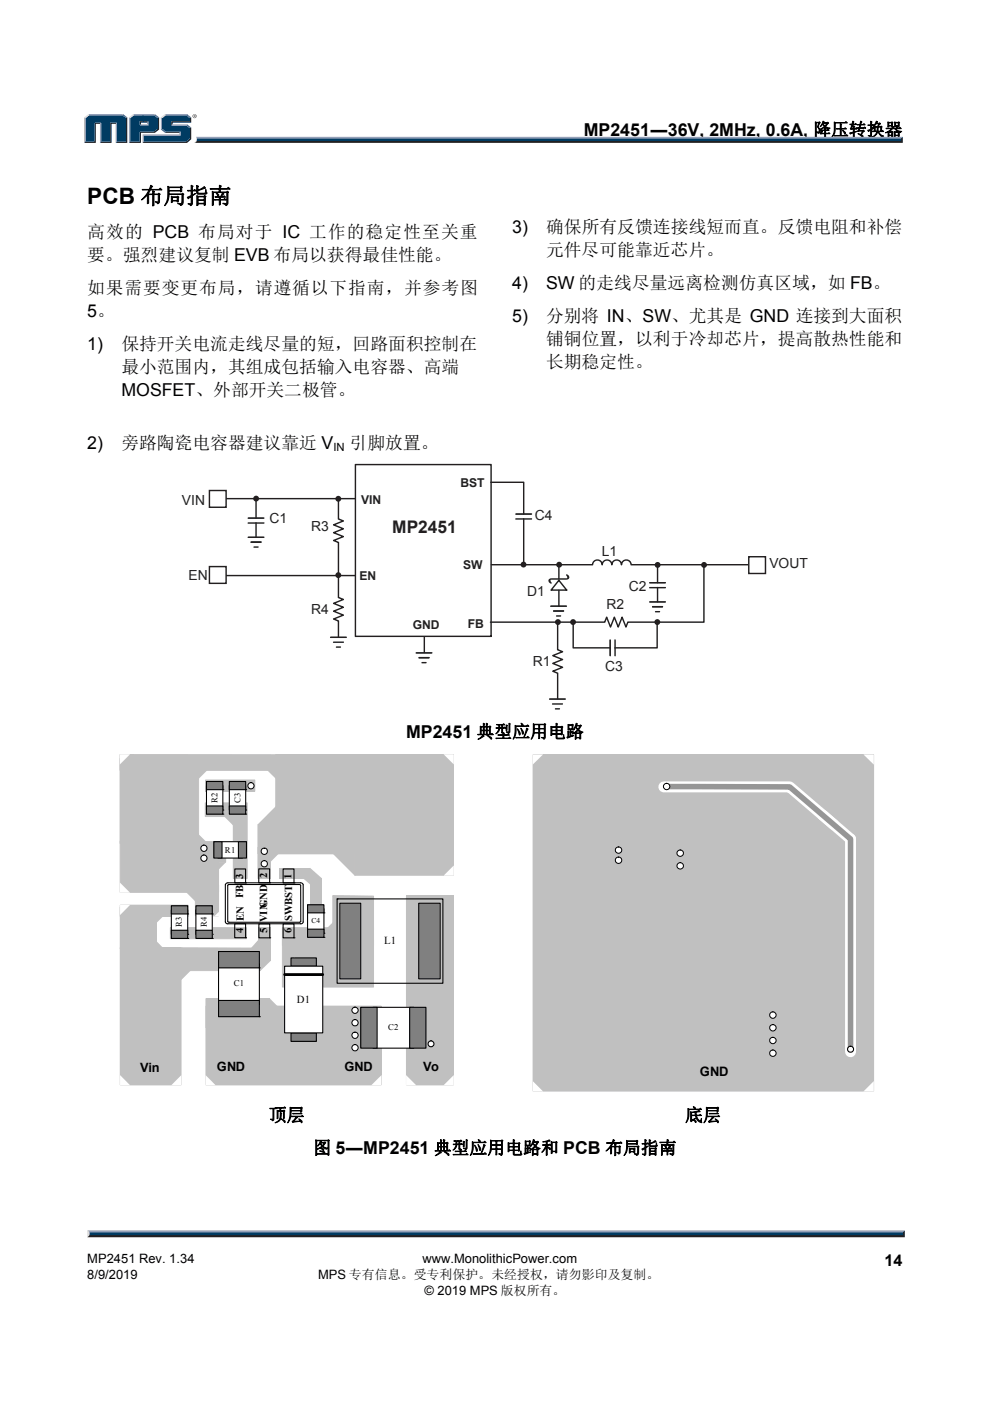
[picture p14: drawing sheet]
<svg xmlns="http://www.w3.org/2000/svg" width="210mm" height="297mm" viewBox="0 0 210 297" stroke-linecap="round" stroke-linejoin="round" font-family="sans-serif">
<defs><g id="words">
<text font-size="4.8" x="18.5" y="43.2">PCB 布局指南</text>
<g font-size="3.8">
<text x="123.8" y="28.8">MP2451―36V, 2MHz, 0.6A, 降压转换器</text>
<text x="18.5" y="50.4">高效的 PCB 布局对于 IC 工作的稳定性至关重</text>
<text x="108.6" y="49.4">3)</text>
<text x="115.8" y="49.4">确保所有反馈连接线短而直。反馈电阻和补偿</text>
<text x="18.5" y="55.3">要。强烈建议复制 EVB 布局以获得最佳性能。</text>
<text x="115.8" y="54.3">元件尽可能靠近芯片。</text>
<text x="18.5" y="62.3">如果需要变更布局，请遵循以下指南，并参考图</text>
<text x="108.6" y="61.2">4)</text>
<text x="115.8" y="61.2">SW 的走线尽量远离检测仿真区域，如 FB。</text>
<text x="18.5" y="67.1">5。</text>
<text x="108.6" y="68.2">5)</text>
<text x="115.8" y="68.2">分别将 IN、SW、尤其是 GND 连接到大面积</text>
<text x="18.5" y="74.1">1)</text>
<text x="25.7" y="74.1">保持开关电流走线尽量的短，回路面积控制在</text>
<text x="115.8" y="73.1">铺铜位置，以利于冷却芯片，提高散热性能和</text>
<text x="115.8" y="78">长期稳定性。</text>
<text x="25.7" y="79">最小范围内，其组成包括输入电容器、高端</text>
<text x="25.7" y="83.9">MOSFET、外部开关二极管。</text>
<text x="18.5" y="95.2">2)</text>
<text x="25.7" y="95.2">旁路陶瓷电容器建议靠近 V</text>
<text x="74.1" y="95.2">引脚放置。</text>
<text x="86.1" y="156.4">MP2451 典型应用电路</text>
<text x="57" y="237.7">顶层</text>
<text x="145.4" y="237.7">底层</text>
<text x="66.4" y="244.7">图 5―MP2451 典型应用电路和 PCB 布局指南</text>
</g>
<text font-size="3.7" fill="#231f20" x="83.2" y="113">MP2451</text>
<text font-size="3.4" x="187.6" y="268.4">14</text>
<g font-size="2.9" fill="#231f20">
<text x="38.6" y="107">VIN</text>
<text x="57.2" y="110.9">C1</text>
<text x="66" y="112.7">R3</text>
<text x="113.4" y="110.3">C4</text>
<text x="127.6" y="118">L1</text>
<text x="40" y="123">EN</text>
<text x="133.4" y="125.3">C2</text>
<text x="163.2" y="120.4">VOUT</text>
<text x="66" y="130.2">R4</text>
<text x="111.8" y="126.3">D1</text>
<text x="128.6" y="129.1">R2</text>
<text x="113" y="141.3">R1</text>
<text x="128.4" y="142.2">C3</text>
</g>
<text font-size="2.8" x="148.4" y="228.1">GND</text>
<g font-size="2.7">
<text x="29.8" y="227.3">Vin</text>
<text x="46" y="227.1">GND</text>
<text x="73.1" y="227">GND</text>
<text x="89.7" y="227.1">Vo</text>
<text x="18.5" y="267.7">MP2451 Rev. 1.34</text>
<text x="89.6" y="267.7">www.MonolithicPower.com</text>
<text x="18.5" y="271.1">8/9/2019</text>
<text x="67.5" y="271.1">MPS 专有信息。受专利保护。未经授权，请勿影印及复制。</text>
<text x="90" y="274.6">© 2019 MPS 版权所有。</text>
</g>
<g font-size="2.6" fill="#231f20">
<text x="76.6" y="106.8">VIN</text>
<text x="97.7" y="103.3">BST</text>
<text x="76.3" y="122.9">EN</text>
<text x="98.2" y="120.7">SW</text>
<text x="87.5" y="133.3">GND</text>
<text x="99.2" y="133.1">FB</text>
</g>
<text font-size="2.4" x="70.7" y="95.5">IN</text>
<g font-size="2.3">
<text x="51.6" y="190.5" transform="rotate(-90 51.6 190.5)">FB</text>
<text x="51.6" y="186.4" transform="rotate(-90 51.6 186.4)">3</text>
<text x="56.7" y="186.2" transform="rotate(-90 56.7 186.2)">2</text>
<text x="61.8" y="186.4" transform="rotate(-90 61.8 186.4)">1</text>
<text x="51.6" y="197.9" transform="rotate(-90 51.6 197.9)">4</text>
<text x="51.7" y="195.2" transform="rotate(-90 51.7 195.2)">EN</text>
<text x="56.7" y="195.5" transform="rotate(-90 56.7 195.5)">VIN</text>
<text x="56.7" y="192.5" transform="rotate(-90 56.7 192.5)">GND</text>
<text x="56.7" y="197.9" transform="rotate(-90 56.7 197.9)">5</text>
<text x="61.8" y="197.9" transform="rotate(-90 61.8 197.9)">6</text>
<text x="62" y="195.2" transform="rotate(-90 62 195.2)">SWBST</text>
<text x="81.5" y="200.2">L1</text>
<text x="62.9" y="212.6">D1</text>
</g>
<g font-size="1.8">
<text x="46.1" y="170.2" transform="rotate(-90 46.1 170.2)">R2</text>
<text x="51" y="170.2" transform="rotate(-90 51 170.2)">C3</text>
<text x="47.7" y="180.8">R1</text>
<text x="38.6" y="196.6" transform="rotate(-90 38.6 196.6)">R3</text>
<text x="43.9" y="196.6" transform="rotate(-90 43.9 196.6)">R4</text>
<text x="49.6" y="209.1">C1</text>
<text x="82.3" y="218.4">C2</text>
</g>
<text font-size="1.6" x="66.1" y="195.6">C4</text>
</g></defs>
<path d="M18.9 261.6h172.6l.4 .7h-173.4z" fill="#231f20"/>
<path d="M18.5 260.9h173.4l-.4 .7h-172.6z" fill="#94a0b8"/>
<path d="M191.9 260.9v1.4l-.4-.4v-.6z" fill="#001039"/>
<path d="M18.9 261.3h172.6v.6h-172.6z" fill="#003b62"/>
<path d="M18.5 260.9l.4 .4v.6l-.4 .4z" fill="#dcdddf"/>
<path d="M41.6 29h149.9l-.4 .7h-149.4z" fill="#94a0b8"/>
<path d="M41.7 29.7h149.4l.4 .6h-150.3l.4-.3z" fill="#231f20"/>
<path d="M191.1 29.4l.4-.4v1.3l-.4-.4z" fill="#001039"/>
<path d="M41.8 29.4h149.3v.5h-149.4z" fill="#003b62"/>
<path d="M41.6 29l.2 .4-.1 .5-.5 .4 .4-.5z" fill="#dcdddf"/>
<path d="M29.6 26.6l.3-.3h1.3l.3 .3z" fill="#94a0b8"/>
<g fill="#003b62">
<path d="M18.1 25.1l.8-.6h7l.8 .6v4.9h-1.9v-4h-1.4v4h-1.9v-4h-1.4v4h-2z"/>
<path d="M27.6 25.1l.8-.6h2.1v1.2h-.9v.9h1.9v-.9h-1.3v-1.2h2.5l.8 .6v2.2l-.8 .6h-3.1v2.1h-2z"/>
<path d="M30.5 28.7h7.8v-.8h-3.2l-.8-.6v-2.2l.8-.6h4.4l.8 .6v.6h-3.9v.9h3.1l.8 .6v2.1l-.8 .7h-9z"/>
</g>
<path d="M35 24.3h4.7" fill="none" stroke="#94a0b8" stroke-width=".26"/>
<path d="M34.1 24.9l.9-.7 .2 .3-.8 .6z" fill="#dcdddf"/>
<path d="M34.2 24.9v2.6" fill="none" stroke="#94a0b8" stroke-width=".26"/>
<path d="M34.1 27.5l.3-.2 .8 .6-.2 .2z" fill="#547194"/>
<path d="M35 28h3.3" fill="none" stroke="#001039" stroke-width=".26"/>
<g fill="#94a0b8">
<path d="M30.2 28.5h7.9v-.4l.2-.2v.8h-7.8z"/>
<path d="M30.2 28.5l.3 .2v1.3l-.3 .3z"/>
</g>
<path d="M36.4 25.7h3.9v-.6l.3-.2v1.1h-4v.3l-.2 .3z" fill="#001039"/>
<path d="M36.4 26.5h3.3" fill="none" stroke="#94a0b8" stroke-width=".26"/>
<path d="M39.7 26.3l.9 .7-.3 .2-.8-.6z" fill="#547194"/>
<g fill="#001039">
<path d="M30.2 30.3l.3-.3h9l.8-.7v-2.1l.3-.2v2.5l-.9 .8z"/>
<path d="M29.6 27.9h3.1l.8-.6v-2.2l.3-.2v2.6l-.9 .6h-3v2.2h-2.6l.3-.3h2z"/>
</g>
<path d="M32.9 24.2l.9 .7-.3 .2-.8-.6z" fill="#547194"/>
<path d="M28.2 24.3h4.7" fill="none" stroke="#94a0b8" stroke-width=".26"/>
<path d="M27.3 24.9l.9-.7 .2 .3-.8 .6z" fill="#dcdddf"/>
<path d="M27.5 24.9v5.4" fill="none" stroke="#94a0b8" stroke-width=".26"/>
<path d="M31.2 26l.3-.3v.9l-.3-.3z" fill="#94a0b8"/>
<g fill="#001039">
<path d="M29.6 25.7h1.9l-.3 .3h-1.3v.3l-.3 .3z"/>
<path d="M26.7 25.1l.3-.2v5.4h-2.5l.3-.3h1.9z"/>
</g>
<path d="M26.1 24.2l.9 .7-.3 .2-.8-.6z" fill="#547194"/>
<path d="M18.7 24.3h7.4" fill="none" stroke="#94a0b8" stroke-width=".26"/>
<path d="M17.9 24.9l.8-.7 .2 .3-.8 .6z" fill="#dcdddf"/>
<path d="M18 24.9v5.4" fill="none" stroke="#94a0b8" stroke-width=".26"/>
<path d="M20.1 26h1.4l-.3 .3h-.9v4h-2.4l.2-.3h2z" fill="#001039"/>
<path d="M21.3 26v4.3" fill="none" stroke="#94a0b8" stroke-width=".26"/>
<path d="M23.4 26h1.4l-.3 .3h-.8v4h-2.5l.3-.3h1.9z" fill="#001039"/>
<path d="M24.7 26v4.3" fill="none" stroke="#94a0b8" stroke-width=".26"/>
<path d="M39.7 24.2l.9 .7-.3 .2-.8-.6z" fill="#547194"/>
<g fill="#231f20">
<path d="M75.3 98.4h29l-.1 36.7-.2-.2v-36.4l.1 .2h-28.7l.1-.2v36.4l-.1-.1h28.8l.1 .2h-29z"/>
<path d="M71.7 105.4l.2 .2v4.5l-.1-.2 1.1 .4 .1 .2-2.2 .9v-.3l2.1 .9 .1 .2-2.2 .9v-.3l2.1 .8 .1 .2-2.2 .9v-.2l1.1 .5v11.7l-.1-.2 1.1 .5 .1 .2-2.2 .9v-.3l2.2 .9-.1 .2-2.1 .8v-.3l2.2 1-.1 .2-2.1 .8v-.3l1.1 .5v3.6l-.3-.1v-3.5l.1 .2-1-.4-.1-.2 2.2-.9v.3l-2.1-.9-.1-.2 2.2-.9v.3l-2.1-.8-.1-.2 2.2-.9v.2l-1.2-.5v-11.7l.1 .2-1-.5-.1-.2 2.2-.9v.3l-2.2-.9 .1-.2 2.1-.8v.3l-2.2-1 .1-.2 2.1-.8v.3l-1.2-.6z"/>
<path d="M103.9 131.8h24.4l-.2 .1 .4-1.1 .2-.1 .9 2.2h-.3l.9-2.1 .2-.1 .9 2.2h-.3l.8-2.1 .2-.1 .9 2.2h-.3l.6-1.1h16.1l-.1 .1v-12.2l.3 .1v12.1a.71 .71 0 0 1-.9 .2h-15.4l.1-.1-.4 1-.2 .1-.9-2.2h.3l-.8 2.1-.2 .1-.9-2.2h.3l-.9 2.1-.2 .1-.9-2.2h.3l-.6 1.2h-24.2z"/>
<path d="M118.2 131.7l.2 .2v5.9l-.1-.2 1.1 .4 .1 .2-2.2 .9v-.2l2.2 .9-.1 .2-2.1 .8v-.3l2.2 .9-.1 .2-2.1 .9v-.3l1.1 .5-.1 5.6-.2-.2v-5.4l.1 .2-1-.4-.1-.2 2.2-1v.3l-2.2-.9 .1-.2 2.1-.8v.3l-2.2-.9 .1-.2 2.1-.9v.3l-1.2-.6z"/>
<path d="M40.8 24.6a.45 .45 0 0 1 .9 0 .45 .45 0 0 1-.9 0zM40.9 24.6a.36 .36 0 0 0 .7 0 .36 .36 0 0 0-.7 0zM41.1 24.4l.3 .1 .1 .4-.2-.2-.2 .2zM41.2 24.4v.2h.1z"/>
<circle cx="54.3" cy="105.7" r=".62"/>
<circle cx="71.8" cy="105.8" r=".62"/>
<circle cx="71.8" cy="121.9" r=".62"/>
<circle cx="111" cy="119.7" r=".62"/>
<circle cx="118.6" cy="119.7" r=".62"/>
<circle cx="139.4" cy="131.9" r=".62"/>
<circle cx="121.5" cy="131.9" r=".62"/>
<circle cx="118.3" cy="131.9" r=".62"/>
</g>
<path d="M70.1 135.1h3.3" fill="none" stroke="#231f20" stroke-width=".21"/>
<g fill="#231f20">
<path d="M70 135.1h3.6l-.2 .2h-2.2h-1.1z"/>
<path d="M70.6 136.1h2.4l-.2 .2h-1.6h-.5z"/>
<path d="M71.2 137.1h1.1l-.1 .2h-.3h-.5z"/>
</g>
<path d="M116.6 148.2h3.3" fill="none" stroke="#231f20" stroke-width=".21"/>
<g fill="#231f20">
<path d="M116.5 148.1h3.5l-.1 .3h-2.8h-.5z"/>
<path d="M117.1 149.2h2.3l-.1 .2h-1.7h-.4z"/>
<path d="M117.7 150.2h1.1l-.2 .2h-.8z"/>
<path d="M89.9 134.9l.3 .2-.1 3.4-.3-.2z"/>
</g>
<path d="M88.3 138.4h3.3" fill="none" stroke="#231f20" stroke-width=".21"/>
<g fill="#231f20">
<path d="M88.2 138.4h3.5l-.1 .2h-2.8h-.5z"/>
<path d="M88.8 139.4h2.3l-.1 .2h-1.7h-.4z"/>
<path d="M89.4 140.4h1.1l-.2 .2h-.8z"/>
</g>
<path d="M52.7 113.9h3.3" fill="none" stroke="#231f20" stroke-width=".21"/>
<g fill="#231f20">
<path d="M52.5 113.8h3.6l-.2 .3h-2.2h-1.1z"/>
<path d="M53.2 114.9h2.3l-.2 .2h-.8h-1.2z"/>
<path d="M53.8 115.9h1.1l-.2 .2h-.5h-.3z"/>
<path d="M53.2 114.8h2.3l-.2 .3h-1.6h-.4z"/>
<path d="M54.2 110.7l.3 .2-.1 3.1-.2-.1z"/>
</g>
<path d="M52.7 109.9h3.3" fill="none" stroke="#231f20" stroke-width=".21"/>
<g fill="#231f20">
<path d="M52.5 109.8h3.6l-.2 .2h-2.2h-1.1z"/>
<path d="M52.5 110.8h3.6l-.2 .2h-2.7h-.6z"/>
<path d="M54.2 105.9l.3 .2-.1 3.9-.2-.2z"/>
<circle cx="139.5" cy="119.8" r=".62"/>
<circle cx="149.3" cy="119.8" r=".62"/>
</g>
<path d="M137.8 127.6h3.3" fill="none" stroke="#231f20" stroke-width=".21"/>
<g fill="#231f20">
<path d="M137.7 127.5h3.6l-.2 .3h-2.8h-.5z"/>
<path d="M138.3 128.6h2.3l-.1 .2h-1.7h-.4z"/>
<path d="M138.9 129.6h1.1l-.1 .2h-.6h-.3z"/>
<path d="M138.3 128.6h2.3l-.1 .2h-.8h-1.3z"/>
<path d="M139.4 124.4l.2 .2-.1 3.1-.2-.1z"/>
</g>
<path d="M137.8 123.6h3.3" fill="none" stroke="#231f20" stroke-width=".21"/>
<g fill="#231f20">
<path d="M137.7 123.5h3.6l-.2 .2h-3.3z"/>
<path d="M137.7 124.5h3.6l-.2 .2h-2.8h-.5z"/>
<path d="M139.4 119.6l.2 .2-.1 3.9-.2-.2z"/>
<path d="M111 109.9l.2 .1v9.9l-.3-.1z"/>
</g>
<path d="M109.4 109h3.3" fill="none" stroke="#231f20" stroke-width=".21"/>
<g fill="#231f20">
<path d="M109.3 108.9h3.6l-.2 .2h-2.7h-.6z"/>
<path d="M109.3 110h3.6l-.2 .2h-2.2h-1.1z"/>
<path d="M104 102.2h7.2v6.9l-.3-.1v-6.8l.2 .2h-7z"/>
<path d="M130.3 137.3l9.1-.1-.2 .1v-5.5l.3-.1v5.8h-9.1z"/>
</g>
<path d="M129.4 135.7v3.3" fill="none" stroke="#231f20" stroke-width=".21"/>
<g fill="#231f20">
<path d="M129.3 135.6l.3 .1-.1 3.5-.2-.2z"/>
<path d="M130.4 135.6l.2 .1-.1 3.5-.2-.2z"/>
<path d="M121.5 132l.2 .2v5.2l-.1-.2h7.8l.1 .2-8 .1z"/>
<path d="M104.1 119.7l21.6-.1-.2 .1a1.17 1.17 0 0 1 1.2-1.1 1.17 1.17 0 0 1 1.2 1.1l-.2-.1-.1 .1a1.16 1.16 0 0 1 1.2-1.1 1.16 1.16 0 0 1 1.1 1.2l-.1 .1a1.05 1.05 0 0 1 .4-1.2 1.05 1.05 0 0 1 1.3 .1l.3 .4 .2 .5-.2 .2a1.05 1.05 0 0 1 .4-1.2 1.05 1.05 0 0 1 1.3 .1l.4 .4 .1 .5-.1-.1 24.9 .1-.2 .2-24.8-.1a.9 .9 0 0 0-.9-.9 .9 .9 0 0 0-.9 .8l-.2-.1-.1 .2a.87 .87 0 0 0-.9-.9 .87 .87 0 0 0-.9 .8l-.1-.1-.2 .2a.87 .87 0 0 0-.8-.9 .87 .87 0 0 0-.9 .8l-.3 .1a.92 .92 0 0 0-.9-.9 .92 .92 0 0 0-.9 .9l-21.6 .1z"/>
<path d="M118.4 123l.3-.1 1.6 2.3h-.2l-1.7-2.1h.3l-1.7 2.1-.1-.2h3.3l.1 .2h-3.6z"/>
<path d="M116.4 122.9a4 4 0 0 1 2.5-.3h.6a.5 .5 0 0 0 .8-.2l-.2-.6a.57 .57 0 0 1 .7 .6 .57 .57 0 0 1-.8 .5h-2.4a.5 .5 0 0 0-.8 .2l.2 .6a.57 .57 0 0 1-.6-.8z"/>
<path d="M118.5 125l.2 .2-.1 3.4-.2-.2z"/>
<path d="M118.5 119.8l.2 .1-.1 3-.2-.2z"/>
</g>
<path d="M116.8 128.5h3.3" fill="none" stroke="#231f20" stroke-width=".21"/>
<g fill="#231f20">
<path d="M116.7 128.5h3.6l-.2 .2h-2.7h-.6z"/>
<path d="M117.3 129.5h2.4l-.2 .2h-.8h-1.3z"/>
<path d="M117.9 130.5h1.1l-.1 .2h-.9z"/>
<path d="M117.3 129.5h2.3l-.1 .2h-.8h-1.3z"/>
</g>
<path d="M44.4 104h3.6v3.6h-3.6zM48 105.7h27.4M158.8 118h3.6v3.6h-3.6zM44.4 120.1h3.6v3.6h-3.6zM47.9 122h27.5" fill="none" stroke="#231f20" stroke-width=".3"/>
<path d="M41.4 187.5l5 .1v6.6h-5z" fill-rule="evenodd" fill="#c0c0c0"/>
<path d="M41.4 187.5l5 .1v6.6h-5z" fill="none" stroke="#c0c0c0" stroke-width=".21"/>
<path d="M25.5 178.3l20.9 .2v10.7h-20.9z" fill-rule="evenodd" fill="#c0c0c0"/>
<path d="M25.5 178.3l20.9 .2v10.7h-20.9z" fill="none" stroke="#c0c0c0" stroke-width=".21"/>
<path d="M54.7 174.8l20.2 .1v6.1h-20.2z" fill-rule="evenodd" fill="#c0c0c0"/>
<path d="M54.7 174.8l20.2 .1v6.1h-20.2z" fill="none" stroke="#c0c0c0" stroke-width=".21"/>
<path d="M58.5 160h37.7v21h-37.7z" fill="#c0c0c0"/>
<path d="M58.5 160h37.7v21h-37.7z" fill="none" stroke="#c0c0c0" stroke-width=".21"/>
<path d="M43.6 165.4h10.4v2.4h-10.4z" fill="#c0c0c0"/>
<path d="M43.6 165.4h10.4v2.4h-10.4z" fill="none" stroke="#c0c0c0" stroke-width=".21"/>
<path d="M49.5 173.2h2.9v13.1h-2.9z" fill="#c0c0c0"/>
<path d="M49.5 173.2h2.9v13.1h-2.9z" fill="none" stroke="#c0c0c0" stroke-width=".21"/>
<path d="M42.3 178.6h5.6v4.2h-5.6z" fill="#c0c0c0"/>
<path d="M42.3 178.6h5.6v4.2h-5.6z" fill="none" stroke="#c0c0c0" stroke-width=".21"/>
<path d="M43.5 170.2h8.9v2.9h-8.9z" fill="#c0c0c0"/>
<path d="M43.5 170.2h8.9v2.9h-8.9z" fill="none" stroke="#c0c0c0" stroke-width=".21"/>
<path d="M54.7 179.7h2.6v6.6h-2.6z" fill="#c0c0c0"/>
<path d="M54.7 179.7h2.6v6.6h-2.6z" fill="none" stroke="#c0c0c0" stroke-width=".21"/>
<path d="M25.5 191.9h14.4v2.4h-14.4z" fill="#c0c0c0"/>
<path d="M25.5 191.9h14.4v2.4h-14.4z" fill="none" stroke="#c0c0c0" stroke-width=".21"/>
<path d="M36.1 196.7h16.2v2.3h-16.2z" fill-rule="evenodd" fill="#c0c0c0"/>
<path d="M36.1 196.7h16.2v2.3h-16.2z" fill="none" stroke="#c0c0c0" stroke-width=".21"/>
<g fill="#c0c0c0">
<path d="M59.3 184h6.4v2.3h-6.4z"/>
<path d="M65.8 186.2h2.4v6.8h-2.4z"/>
<path d="M43.7 211.7h13.4v6.2h-13.4z"/>
</g>
<path d="M43.7 211.7h13.4v6.2h-13.4z" fill="none" stroke="#c0c0c0" stroke-width=".21"/>
<path d="M86.2 189.9h10v40.1h-10z" fill="#c0c0c0"/>
<path d="M86.2 189.9h10v40.1h-10z" fill="none" stroke="#c0c0c0" stroke-width=".21"/>
<path d="M70.6 189.9l8.6 .1v7.1h-8.6z" fill-rule="evenodd" fill="#c0c0c0"/>
<path d="M70.6 189.9l8.6 .1v7.1h-8.6z" fill="none" stroke="#c0c0c0" stroke-width=".21"/>
<path d="M59.9 199l19.3 .2v10.1h-19.3z" fill-rule="evenodd" fill="#c0c0c0"/>
<path d="M59.9 199l19.3 .2v10.1h-19.3z" fill="none" stroke="#c0c0c0" stroke-width=".21"/>
<path d="M59.9 196.7h19.3v3.7h-19.3z" fill-rule="evenodd" fill="#c0c0c0"/>
<path d="M59.9 196.7h19.3v3.7h-19.3z" fill="none" stroke="#c0c0c0" stroke-width=".21"/>
<path d="M54.7 196.6h2.7v7.1h-2.7z" fill="#c0c0c0"/>
<path d="M33.6 200.9l21.6 .1v4.8h-21.6z" fill-rule="evenodd" fill="#c0c0c0"/>
<path d="M33.6 200.9l21.6 .1v4.8h-21.6z" fill="none" stroke="#c0c0c0" stroke-width=".21"/>
<path d="M55 199l-.1 3.1h-2.6z" fill="#c0c0c0"/>
<path d="M41.6 192.9h3.4v5.2h-3.4z" fill="#fff"/>
<path d="M41.6 192.9h3.4v5.2h-3.4zM45 198.1h.1" fill="none" stroke="#000" stroke-width=".23"/>
<path d="M41.6 197.2h3.4v1.8h-3.4z" fill="#808080"/>
<path d="M41.6 197.2h3.4v1.8h-3.4zM45 199h.1" fill="none" stroke="#000" stroke-width=".23"/>
<path d="M41.6 192h3.4v1.8h-3.4z" fill="#808080"/>
<path d="M41.6 192h3.4v1.8h-3.4zM45 193.8h.1" fill="none" stroke="#000" stroke-width=".23"/>
<path d="M36.3 192.9h3.5v5.2h-3.5z" fill="#fff"/>
<path d="M36.3 192.9h3.5v5.2h-3.5zM39.8 198.1h.1" fill="none" stroke="#000" stroke-width=".23"/>
<path d="M36.3 197.2h3.5v1.8h-3.5z" fill="#808080"/>
<path d="M36.3 197.2h3.5v1.8h-3.5zM39.8 199h.1" fill="none" stroke="#000" stroke-width=".23"/>
<path d="M36.3 192h3.5v1.8h-3.5z" fill="#808080"/>
<g fill="none" stroke="#000" stroke-width=".23">
<path d="M36.3 192h3.5v1.8h-3.5zM39.8 193.8h.1M47.9 187.4l.4-.2h15.6l.4 .4v8l-.5 .3-15.7-.1-.3-.3zM48.4 187.6h15.3l.1 7.8-.2 .1h-15.2zM49.8 195.9h2.3v2.9h-2.3zM49.8 184.2h2.3v3h-2.3zM52.1 198.8h.1M52.1 187.2h.1M54.9 184.2h2.3v3h-2.3zM54.9 195.9h2.3v2.9h-2.3zM57.2 187.2h.1M57.2 198.8h.1"/>
<path d="M60 184.2h2.4v3h-2.4zM60 195.9h2.4v2.9h-2.4zM62.4 187.2h.1M62.4 198.8h.1"/>
</g>
<path d="M25.5 200.9h12.9v29.1h-12.9z" fill="#c0c0c0"/>
<path d="M25.5 200.9h12.9v29.1h-12.9z" fill="none" stroke="#c0c0c0" stroke-width=".21"/>
<path d="M43.7 213.3h37.1v16.7h-37.1z" fill="#c0c0c0"/>
<path d="M43.7 213.3h37.1v16.7h-37.1z" fill="none" stroke="#c0c0c0" stroke-width=".21"/>
<path d="M46.4 204.3h8.6v8.7h-8.6z" fill="#fff"/>
<path d="M46.4 204.3h8.6v8.7h-8.6z" fill="none" stroke="#000" stroke-width=".23"/>
<path d="M46.4 212.1h8.6v3.5h-8.6z" fill="#808080"/>
<path d="M46.4 212.1h8.6v3.5h-8.6zM55 215.6h.1" fill="none" stroke="#000" stroke-width=".23"/>
<path d="M46.4 201.7h8.6v3.5h-8.6z" fill="#808080"/>
<path d="M46.4 201.7h8.6v3.5h-8.6zM55 205.2h.1" fill="none" stroke="#000" stroke-width=".23"/>
<path d="M65.2 192.7h3.5v5.2h-3.5z" fill="#fff"/>
<path d="M65.2 192.7h3.5v5.2h-3.5zM68.7 197.9h.1" fill="none" stroke="#000" stroke-width=".23"/>
<path d="M65.2 197h3.5v1.7h-3.5z" fill="#808080"/>
<path d="M65.2 197h3.5v1.7h-3.5zM68.7 198.7h.1" fill="none" stroke="#000" stroke-width=".23"/>
<path d="M65.2 191.8h3.5v1.7h-3.5z" fill="#808080"/>
<path d="M65.2 191.8h3.5v1.7h-3.5zM68.7 193.5h.1" fill="none" stroke="#000" stroke-width=".23"/>
<path d="M61.7 203.1h5.4v1.8h-5.4z" fill="#808080"/>
<path d="M61.7 203.1h5.4v1.8h-5.4z" fill="none" stroke="#000" stroke-width=".23"/>
<path d="M61.7 219h5.4v1.8h-5.4z" fill="#808080"/>
<path d="M61.7 219h5.4v1.8h-5.4z" fill="none" stroke="#000" stroke-width=".23"/>
<path d="M60.4 204.9h8.1v14.1h-8.1z" fill="#fff"/>
<path d="M60.4 204.9h8.1v14.1h-8.1z" fill="none" stroke="#000" stroke-width=".23"/>
<path d="M60.4 206.6h8.1" fill="none" stroke="#000" stroke-width=".6"/>
<path d="M79.1 213.6h8.7v8.6h-8.7z" fill="#fff"/>
<path d="M79.1 213.6h8.7v8.6h-8.7z" fill="none" stroke="#000" stroke-width=".23"/>
<path d="M86.9 213.6h3.4v8.6h-3.4z" fill="#808080"/>
<path d="M86.9 213.6h3.4v8.6h-3.4z" fill="none" stroke="#000" stroke-width=".23"/>
<path d="M76.5 213.6h3.5v8.6h-3.5z" fill="#808080"/>
<path d="M76.5 213.6h3.5v8.6h-3.5z" fill="none" stroke="#000" stroke-width=".23"/>
<g fill="#c0c0c0">
<path d="M65.7 184l2.5 2.2h-2.5z"/>
<path d="M64.2 186.2h1.6v1.4z"/>
</g>
<circle cx="91.4" cy="221.3" r=".63" fill="#fff"/>
<circle cx="91.4" cy="221.3" r=".63" fill="none" stroke="#000" stroke-width=".23"/>
<circle cx="75.3" cy="222.1" r=".66" fill="#fff"/>
<circle cx="75.3" cy="222.1" r=".66" fill="none" stroke="#000" stroke-width=".21"/>
<circle cx="75.3" cy="219.5" r=".65" fill="#fff"/>
<circle cx="75.3" cy="219.5" r=".65" fill="none" stroke="#000" stroke-width=".21"/>
<circle cx="75.3" cy="214.2" r=".67" fill="#fff"/>
<circle cx="75.3" cy="214.2" r=".67" fill="none" stroke="#000" stroke-width=".21"/>
<circle cx="75.3" cy="216.8" r=".66" fill="#fff"/>
<circle cx="75.3" cy="216.8" r=".66" fill="none" stroke="#000" stroke-width=".21"/>
<path d="M25.5 192.3h7.7v8.9h-7.7z" fill="#c0c0c0"/>
<path d="M25.5 192.3h7.7v8.9h-7.7z" fill="none" stroke="#c0c0c0" stroke-width=".21"/>
<circle cx="56.1" cy="180.5" r=".67" fill="#fff"/>
<circle cx="56.1" cy="180.5" r=".67" fill="none" stroke="#000" stroke-width=".21"/>
<circle cx="56.1" cy="183.1" r=".67" fill="#fff"/>
<circle cx="56.1" cy="183.1" r=".67" fill="none" stroke="#000" stroke-width=".21"/>
<path d="M43.8 166.6h3.5v5.1h-3.5z" fill="#fff"/>
<path d="M43.8 166.6h3.5v5.1h-3.5zM47.3 171.7h.1" fill="none" stroke="#000" stroke-width=".23"/>
<path d="M43.8 170.9h3.5v1.7h-3.5z" fill="#808080"/>
<path d="M43.8 170.9h3.5v1.7h-3.5zM47.3 172.6h.1" fill="none" stroke="#000" stroke-width=".23"/>
<path d="M43.8 165.7h3.5v1.7h-3.5z" fill="#808080"/>
<path d="M43.8 165.7h3.5v1.7h-3.5zM47.3 167.4h.1" fill="none" stroke="#000" stroke-width=".23"/>
<path d="M48.6 166.6h3.5v5.1h-3.5z" fill="#fff"/>
<path d="M48.6 166.6h3.5v5.1h-3.5zM52.1 171.7h.1" fill="none" stroke="#000" stroke-width=".23"/>
<path d="M48.6 170.9h3.5v1.7h-3.5z" fill="#808080"/>
<path d="M48.6 170.9h3.5v1.7h-3.5zM52.1 172.6h.1" fill="none" stroke="#000" stroke-width=".23"/>
<path d="M48.6 165.7h3.5v1.7h-3.5z" fill="#808080"/>
<path d="M48.6 165.7h3.5v1.7h-3.5zM52.1 167.4h.1" fill="none" stroke="#000" stroke-width=".23"/>
<path d="M46.2 178.5h5.2v3.4h-5.2z" fill="#fff"/>
<path d="M46.2 178.5h5.2v3.4h-5.2z" fill="none" stroke="#000" stroke-width=".23"/>
<path d="M45.4 178.5h1.7v3.4h-1.7z" fill="#808080"/>
<path d="M45.4 178.5h1.7v3.4h-1.7z" fill="none" stroke="#000" stroke-width=".23"/>
<path d="M50.6 178.5h1.7v3.4h-1.7z" fill="#808080"/>
<path d="M50.6 178.5h1.7v3.4h-1.7z" fill="none" stroke="#000" stroke-width=".23"/>
<circle cx="43.3" cy="179.8" r=".66" fill="#fff"/>
<circle cx="43.3" cy="179.8" r=".66" fill="none" stroke="#000" stroke-width=".21"/>
<circle cx="43.3" cy="181.9" r=".67" fill="#fff"/>
<circle cx="43.3" cy="181.9" r=".67" fill="none" stroke="#000" stroke-width=".21"/>
<circle cx="53.2" cy="166.6" r=".66" fill="#fff"/>
<circle cx="53.2" cy="166.6" r=".66" fill="none" stroke="#000" stroke-width=".21"/>
<path d="M25.5 160.8l16.6 .3v17.7h-16.6z" fill-rule="evenodd" fill="#c0c0c0"/>
<path d="M25.5 160.8l16.6 .3v17.7h-16.6z" fill="none" stroke="#c0c0c0" stroke-width=".21"/>
<path d="M25.5 160h47.8v3.3h-47.8z" fill-rule="evenodd" fill="#c0c0c0"/>
<path d="M25.5 160h47.8v3.3h-47.8z" fill="none" stroke="#c0c0c0" stroke-width=".21"/>
<path d="M75.2 175.1l21 .1v10.4h-21z" fill-rule="evenodd" fill="#c0c0c0"/>
<path d="M75.2 175.1l21 .1v10.4h-21z" fill="none" stroke="#c0c0c0" stroke-width=".21"/>
<g fill="#c0c0c0">
<path d="M42.1 163.1h2.1l-2.1 2.1z"/>
<path d="M45.8 182.8h2.1l-2.1 2.2z"/>
<path d="M57.1 180.8h2.2l-2.2 2.2z"/>
<path d="M32.8 193.9h2.1l-2.1 2.2z"/>
<path d="M38.3 205.8h2.1l-2.1 2.1z"/>
<path d="M59.9 200.4h2.6v2.6z"/>
<path d="M41.8 176.5l2.1 2.2h-2.1z"/>
<path d="M56.6 163.2h2.2v2.2z"/>
<path d="M59.2 170.2v4.6h-4.6z"/>
<path d="M70.6 181h4.6v4.7z"/>
<path d="M32.7 199.1l2.2 2.2h-2.2z"/>
<path d="M57.2 211.6l2.7 2.8h-2.7z"/>
<path d="M69 197.1l2.1-2.1v2.1z"/>
</g>
<g fill="#fff">
<path d="M25.4 159.9h2.2l-2.2 2.2z"/>
<path d="M25.5 227.9l2.1 2.2h-2.1z"/>
<path d="M94.1 159.9h2.1v2.2z"/>
<path d="M45.5 194.3l.9-1v1z"/>
<path d="M25.5 191.9h2.1l-2.1 2.1z"/>
<path d="M25.4 187.1l2.2 2.2h-2.2z"/>
<path d="M94.1 185.7l2.1-2.2v2.2z"/>
<path d="M94.1 230.1l2.1-2.2v2.2z"/>
<path d="M86.1 227.9l2.2 2.2h-2.2z"/>
<path d="M78.7 230.1l2.2-2.2v2.2z"/>
<path d="M43.6 227.9l2.1 2.2h-2.1z"/>
<path d="M38.5 227.9v2.2h-2.2z"/>
</g>
<g fill="#c0c0c0">
<path d="M39.3 189.1h2.2v2.1z"/>
<path d="M55.3 203.7h2.1l-2.1 2.1z"/>
</g>
<path d="M72.1 191.5h4.4v16h-4.4z" fill="#808080"/>
<path d="M72.1 191.5h4.4v16h-4.4z" fill="none" stroke="#000" stroke-width=".21"/>
<path d="M88.8 191.5h4.6v16h-4.6z" fill="#808080"/>
<path d="M88.8 191.5h4.6v16h-4.6z" fill="none" stroke="#000" stroke-width=".21"/>
<path d="M71.5 190.6h22.4v17.9h-22.4zM71.5 190.6h.1" fill="none" stroke="#000" stroke-width=".23"/>
<path d="M47.5 173h2.1v2.2z" fill="#c0c0c0"/>
<path d="M113.1 160h72.2v71.3h-72.2z" fill="#c0c0c0"/>
<path d="M113.1 160h72.2v71.3h-72.2z" fill="none" stroke="#c0c0c0" stroke-width=".21"/>
<circle cx="180.4" cy="222.5" r=".63" fill="#fff"/>
<circle cx="180.4" cy="222.5" r=".63" fill="none" stroke="#000" stroke-width=".23"/>
<circle cx="163.9" cy="223.3" r=".68" fill="#fff"/>
<circle cx="163.9" cy="223.3" r=".68" fill="none" stroke="#000" stroke-width=".21"/>
<circle cx="163.9" cy="220.6" r=".68" fill="#fff"/>
<circle cx="163.9" cy="220.6" r=".68" fill="none" stroke="#000" stroke-width=".21"/>
<circle cx="163.9" cy="215.2" r=".68" fill="#fff"/>
<circle cx="163.9" cy="215.2" r=".68" fill="none" stroke="#000" stroke-width=".21"/>
<circle cx="163.9" cy="217.9" r=".67" fill="#fff"/>
<circle cx="163.9" cy="217.9" r=".67" fill="none" stroke="#000" stroke-width=".21"/>
<circle cx="144.3" cy="180.9" r=".68" fill="#fff"/>
<circle cx="144.3" cy="180.9" r=".68" fill="none" stroke="#000" stroke-width=".21"/>
<circle cx="144.3" cy="183.6" r=".68" fill="#fff"/>
<circle cx="144.3" cy="183.6" r=".68" fill="none" stroke="#000" stroke-width=".21"/>
<circle cx="131.2" cy="180.2" r=".67" fill="#fff"/>
<circle cx="131.2" cy="180.2" r=".67" fill="none" stroke="#000" stroke-width=".21"/>
<circle cx="131.2" cy="182.4" r=".68" fill="#fff"/>
<circle cx="131.2" cy="182.4" r=".68" fill="none" stroke="#000" stroke-width=".21"/>
<circle cx="141.4" cy="166.7" r=".67" fill="#fff"/>
<circle cx="141.4" cy="166.7" r=".67" fill="none" stroke="#000" stroke-width=".21"/>
<g fill="#fff">
<path d="M113 160h2.2l-2.2 2.1z"/>
<path d="M113 229.2l2.2 2.2h-2.2z"/>
<path d="M183.1 160h2.2v2.1z"/>
<path d="M183.1 231.4l2.2-2.2v2.2z"/>
</g>
<path d="M140.8 166.8h26.7l9.3 8M174.4 172.8l6 5.1v45.1" fill="none" stroke="#fff" stroke-width="2.3"/>
<path d="M141.4 166.8h26.1l12.9 11.1v44.6" fill="none" stroke="#969696" stroke-width="1.2"/>
<circle cx="141.4" cy="166.7" r=".67" fill="#fff"/>
<circle cx="141.4" cy="166.7" r=".67" fill="none" stroke="#000" stroke-width=".21"/>
<circle cx="180.4" cy="222.5" r=".64" fill="#fff"/>
<circle cx="180.4" cy="222.5" r=".64" fill="none" stroke="#000" stroke-width=".23"/>
<use href="#words"/>
</svg>
